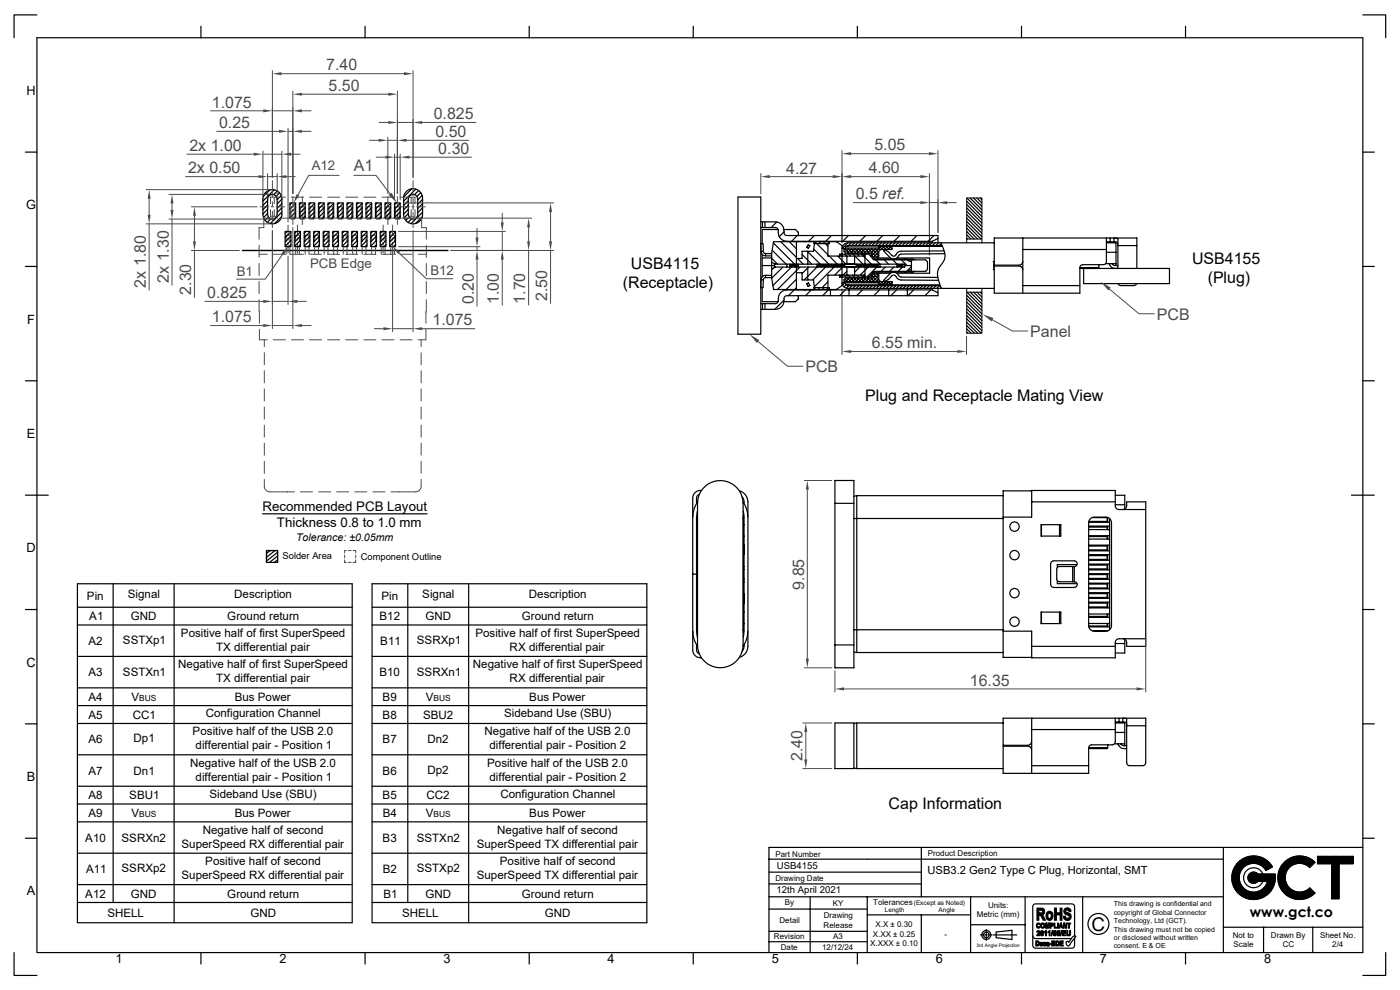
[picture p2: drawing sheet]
<svg xmlns="http://www.w3.org/2000/svg" width="297mm" height="210mm" viewBox="0 0 297 210" stroke-linecap="round" stroke-linejoin="round" font-family="sans-serif">
<defs><g id="words">
<text font-size="4" x="231.6" y="197.4">C</text>
<g font-size="3.4" fill="#4b4b4b">
<text x="69.2" y="14.9">7.40</text>
<text x="44.9" y="22.8">1.075</text>
<text x="69.7" y="19.3">5.50</text>
<text x="46.5" y="27.2">0.25</text>
<text x="92" y="25.3">0.825</text>
<text x="92.4" y="29.1">0.50</text>
<text x="40.2" y="32">2x 1.00</text>
<text x="93" y="32.6">0.30</text>
<text x="185.5" y="31.9">5.05</text>
<text x="39.9" y="36.8">2x 0.50</text>
<text x="75.1" y="36.4">A1</text>
<text x="166.8" y="36.8">4.27</text>
<text x="184.3" y="36.8">4.60</text>
<text x="181.5" y="42.3">0.5 ref.</text>
<text x="35.8" y="60" transform="rotate(-90 35.8 60)">2x 1.30</text>
<text x="30.9" y="61" transform="rotate(-90 30.9 61)">2x 1.80</text>
<text x="40.6" y="62.5" transform="rotate(-90 40.6 62.5)">2.30</text>
<text x="44" y="63.3">0.825</text>
<text x="100.5" y="64.5" transform="rotate(-90 100.5 64.5)">0.20</text>
<text x="105.9" y="64.5" transform="rotate(-90 105.9 64.5)">1.00</text>
<text x="111.4" y="64.4" transform="rotate(-90 111.4 64.4)">1.70</text>
<text x="116.1" y="63.8" transform="rotate(-90 116.1 63.8)">2.50</text>
<text x="44.9" y="68.4">1.075</text>
<text x="91.8" y="69">1.075</text>
<text x="218.6" y="71.4">Panel</text>
<text x="245.4" y="67.8">PCB</text>
<text x="185" y="73.9">6.55 min.</text>
<text x="170.9" y="78.9">PCB</text>
<text x="170.6" y="125.1" transform="rotate(-90 170.6 125.1)">9.85</text>
<text x="205.7" y="145.4">16.35</text>
<text x="170.3" y="161.4" transform="rotate(-90 170.3 161.4)">2.40</text>
</g>
<g font-size="3.4">
<text x="133.9" y="57">USB4115</text>
<text x="252.9" y="56">USB4155</text>
<text x="132.1" y="61.1">(Receptacle)</text>
<text x="256.2" y="60.1">(Plug)</text>
<text x="183.5" y="85.1">Plug and Receptacle Mating View</text>
<text x="188.5" y="171.6">Cap Information</text>
</g>
<text font-size="3" x="265.1" y="194.4">www.gct.co</text>
<g font-size="2.8" fill="#4b4b4b">
<text x="66.1" y="36.1">A12</text>
<text x="50.2" y="58.5">B1</text>
<text x="65.8" y="56.8">PCB Edge</text>
<text x="91.3" y="58.3">B12</text>
</g>
<g font-size="2.8">
<text x="55.7" y="108.4">Recommended PCB Layout</text>
<text x="58.8" y="111.8">Thickness 0.8 to 1.0 mm</text>
</g>
<g font-size="2.7">
<text x="5.6" y="20.1">H</text>
<text x="5.6" y="44.4">G</text>
<text x="5.8" y="68.6">F</text>
<text x="5.7" y="92.9">E</text>
<text x="5.6" y="117.2">D</text>
<text x="5.6" y="141.4">C</text>
<text x="5.7" y="165.7">B</text>
<text x="5.7" y="189.9">A</text>
<text x="24.5" y="204.3">1</text>
<text x="59.3" y="204.3">2</text>
<text x="94.1" y="204.2">3</text>
<text x="128.9" y="204.2">4</text>
<text x="163.7" y="204.2">5</text>
<text x="198.5" y="204.2">6</text>
<text x="233.3" y="204.2">7</text>
<text x="268.2" y="204.2">8</text>
</g>
<g font-size="2.5">
<text x="18.4" y="127.2">Pin</text>
<text x="18.9" y="131.6">A1</text>
<text x="27.1" y="126.9">Signal</text>
<text x="27.8" y="131.6">GND</text>
<text x="48.2" y="131.6">Ground return</text>
<text x="49.7" y="126.9">Description</text>
<text x="80.5" y="131.6">B12</text>
<text x="80.9" y="127.2">Pin</text>
<text x="89.6" y="126.9">Signal</text>
<text x="90.2" y="131.6">GND</text>
<text x="110.7" y="131.6">Ground return</text>
<text x="112.2" y="126.9">Description</text>
<text x="18.8" y="136.8">A2</text>
<text x="26.1" y="136.6">SSTXp1</text>
<text x="38.4" y="135.1">Positive half of first SuperSpeed</text>
<text x="80.7" y="136.8">B11</text>
<text x="88.4" y="136.6">SSRXp1</text>
<text x="100.9" y="135.1">Positive half of first SuperSpeed</text>
<text x="18.8" y="143.4">A3</text>
<text x="26.1" y="143.5">SSTXn1</text>
<text x="37.8" y="141.7">Negative half of first SuperSpeed</text>
<text x="45.8" y="138">TX differential pair</text>
<text x="80.5" y="143.4">B10</text>
<text x="88.4" y="143.5">SSRXn1</text>
<text x="100.3" y="141.7">Negative half of first SuperSpeed</text>
<text x="108.1" y="138">RX differential pair</text>
<text x="18.8" y="148.7">A4</text>
<text x="27.9" y="148.7">V</text>
<text x="45.8" y="144.7">TX differential pair</text>
<text x="49.8" y="148.7">Bus Power</text>
<text x="81.2" y="148.7">B9</text>
<text x="90.4" y="148.7">V</text>
<text x="108.1" y="144.7">RX differential pair</text>
<text x="112.3" y="148.7">Bus Power</text>
<text x="18.8" y="152.4">A5</text>
<text x="28.2" y="152.4">CC1</text>
<text x="40.9" y="156">Positive half of the USB 2.0</text>
<text x="43.6" y="152.2">Configuration Channel</text>
<text x="81.2" y="152.4">B8</text>
<text x="89.8" y="152.4">SBU2</text>
<text x="102.8" y="156">Negative half of the USB 2.0</text>
<text x="106.9" y="152.2">Sideband Use (SBU)</text>
<text x="18.8" y="157.7">A6</text>
<text x="28.3" y="157.4">Dp1</text>
<text x="41.5" y="158.9">differential pair - Position 1</text>
<text x="81.2" y="157.7">B7</text>
<text x="90.7" y="157.7">Dn2</text>
<text x="103.8" y="158.9">differential pair - Position 2</text>
<text x="18.8" y="164.3">A7</text>
<text x="28.3" y="164.3">Dn1</text>
<text x="40.3" y="162.6">Negative half of the USB 2.0</text>
<text x="41.5" y="165.6">differential pair - Position 1</text>
<text x="81.2" y="164.3">B6</text>
<text x="90.7" y="164.1">Dp2</text>
<text x="103.4" y="162.6">Positive half of the USB 2.0</text>
<text x="103.8" y="165.6">differential pair - Position 2</text>
<text x="18.8" y="169.5">A8</text>
<text x="18.8" y="173.3">A9</text>
<text x="27.4" y="169.6">SBU1</text>
<text x="27.9" y="173.3">V</text>
<text x="44.4" y="169.3">Sideband Use (SBU)</text>
<text x="49.8" y="173.3">Bus Power</text>
<text x="81.2" y="169.5">B5</text>
<text x="81.2" y="173.3">B4</text>
<text x="90.4" y="173.3">V</text>
<text x="90.5" y="169.6">CC2</text>
<text x="106.2" y="169.3">Configuration Channel</text>
<text x="112.3" y="173.3">Bus Power</text>
<text x="18.1" y="178.5">A10</text>
<text x="25.8" y="178.5">SSRXn2</text>
<text x="38.5" y="179.8">SuperSpeed RX differential pair</text>
<text x="43" y="176.8">Negative half of second</text>
<text x="81.2" y="178.5">B3</text>
<text x="88.4" y="178.5">SSTXn2</text>
<text x="101.1" y="179.8">SuperSpeed TX differential pair</text>
<text x="105.5" y="176.8">Negative half of second</text>
<text x="18.3" y="185.2">A11</text>
<text x="25.8" y="185">SSRXp2</text>
<text x="43.5" y="183.5">Positive half of second</text>
<text x="81.2" y="185.2">B2</text>
<text x="88.4" y="185">SSTXp2</text>
<text x="106" y="183.5">Positive half of second</text>
<text x="18.1" y="190.4">A12</text>
<text x="27.8" y="190.4">GND</text>
<text x="38.5" y="186.4">SuperSpeed RX differential pair</text>
<text x="48.2" y="190.4">Ground return</text>
<text x="81.3" y="190.4">B1</text>
<text x="90.2" y="190.4">GND</text>
<text x="101.1" y="186.4">SuperSpeed TX differential pair</text>
<text x="110.7" y="190.4">Ground return</text>
<text x="22.8" y="194.5">SHELL</text>
<text x="53.1" y="194.5">GND</text>
<text x="85.3" y="194.5">SHELL</text>
<text x="115.6" y="194.5">GND</text>
</g>
<text font-size="2.4" x="196.8" y="185.3">USB3.2 Gen2 Type C Plug, Horizontal, SMT</text>
<text font-size="2.2" x="62.8" y="114.7">Tolerance: ±0.05mm</text>
<g font-size="2">
<text x="59.9" y="118.7">Solder Area</text>
<text x="76.5" y="118.8">Component Outline</text>
<text x="164.8" y="184.4">USB4155</text>
<text x="164.7" y="189.4">12th April 2021</text>
</g>
<g font-size="1.8">
<text x="29.5" y="148.7">BUS</text>
<text x="92" y="148.7">BUS</text>
<text x="29.5" y="173.3">BUS</text>
<text x="92" y="173.3">BUS</text>
</g>
<g font-size="1.7">
<text x="164.5" y="181.7">Part Number</text>
<text x="196.8" y="181.6">Product Description</text>
<text x="164.5" y="186.8">Drawing Date</text>
<text x="166.5" y="192">By</text>
<text x="185.2" y="191.9">Tolerances</text>
<text x="165.4" y="195.8">Detail</text>
<text x="174.7" y="196.8">Release</text>
<text x="174.8" y="194.8">Drawing</text>
<text x="176.7" y="192.2">KY</text>
<text x="185.7" y="196.6">X.X ± 0.30</text>
<text x="207.2" y="194.5">Metric (mm)</text>
<text x="209.6" y="192.6">Units:</text>
<text x="164.2" y="199.2">Revision</text>
<text x="165.6" y="201.4">Date</text>
<text x="174.4" y="201.4">12/12/24</text>
<text x="176.8" y="199.2">A3</text>
<text x="184.6" y="200.7">X.XXX ± 0.10</text>
<text x="185.1" y="198.7">X.XX ± 0.25</text>
<text x="200.4" y="198.7">-</text>
<text x="261.5" y="199">Not to</text>
<text x="261.7" y="200.9">Scale</text>
<text x="269.6" y="199">Drawn By</text>
<text x="272.1" y="200.9">CC</text>
<text x="280" y="199">Sheet No.</text>
<text x="282.6" y="200.9">2/4</text>
</g>
<g font-size="1.5">
<text x="236.3" y="194">copyright of Global Connector</text>
<text x="236.3" y="192.2">This drawing is confidential and</text>
<text x="236.3" y="195.8">Technology, Ltd (GCT).</text>
<text x="236.3" y="197.6">This drawing must not be copied</text>
<text x="236.3" y="201.2">consent. E &amp; OE</text>
<text x="236.3" y="199.4">or disclosed without written</text>
</g>
<g font-size="1.4">
<text x="193.9" y="191.9">(Except as Noted)</text>
<text x="187.7" y="193.6">Length</text>
<text x="199.1" y="193.6">Angle</text>
</g>
<text font-size="1" x="207.2" y="200.9">3rd Angle Projection</text>
</g></defs>
<path d="M51.4 53.1h43.6" fill="none" stroke="#000" stroke-width=".3"/>
<g fill="none" stroke="#000" stroke-width=".25">
<path d="M56.4 40.8a2.01 2.01 0 0 1 2.2-.4 2.01 2.01 0 0 1 1.2 1.8v3.3a2.01 2.01 0 0 1-2 2 2.01 2.01 0 0 1-2-2v-3.6zM56.8 42.6l-1 1M56.8 43.5l-1 1M56.8 44.4l-1 1M56.8 45.3l-.9 .9M56.8 42.2v3.3M56.8 45.5a.99 .99 0 0 0 1 1 .99 .99 0 0 0 1-1M56.8 42.2a.99 .99 0 0 1 1-1 .99 .99 0 0 1 1 1M56.9 46l-.7 .7M57.2 40.3l-1.4 1.4M57.4 46.4l-.7 .8M58.2 40.3l-2.4 2.4"/>
<path d="M58.8 42.2v3.3M58.8 40.5l-.7 .8M59.3 40.9l-.7 .7M59.6 41.5l-.8 .9M59.8 45.9l-1.5 1.5M59.8 43.2l-1 1M59.8 45l-2.5 2.4M59.8 42.3l-1 1M59.8 44.1l-1 1M61.5 43h1.2v3.3h-1.2zM61.9 43l-.4 .4M62.7 43.1l-1.2 1.2"/>
<path d="M62.7 44l-1.2 1.3M62.7 44.9l-1.2 1.2M62.7 45.9l-.4 .4M63.5 43h1.2v3.3h-1.2zM65.6 43h1.2v3.3h-1.2zM67.6 43h1.2v3.3h-1.2zM69.6 43h1.2v3.3h-1.2zM71.6 43h1.2v3.3h-1.2zM73.6 43h1.2v3.3h-1.2zM75.6 43h1.2v3.3h-1.2zM77.6 43h1.2v3.3h-1.2zM79.7 43h1.2v3.3h-1.2z"/>
<path d="M81.7 43h1.2v3.3h-1.2zM82.7 49.1h1.2v3.2h-1.2zM83.7 43h1.2v3.3h-1.2zM85.6 41.8v3.7M85.6 41.8a2.01 2.01 0 0 1 2.2-1.8 2.01 2.01 0 0 1 1.8 2.2v3.3a2.01 2.01 0 0 1-2 2 2.01 2.01 0 0 1-2-2M86.6 42.6l-1 1M86.6 43.5l-1 1M86.6 44.4l-1 1M86.6 45.3l-.9 .9M86.6 42.2v3.3M86.6 42.2a.99 .99 0 0 1 1-1 .99 .99 0 0 1 1 1v3.3a.99 .99 0 0 1-1 1 .99 .99 0 0 1-1-1M86.8 46l-.7 .8"/>
<path d="M87.3 46.4l-.7 .8M87.4 40l-1.8 1.8M88.2 40.1l-2.6 2.6M88.8 40.4l-.9 .9M89.3 40.9l-.8 .8M89.6 41.5l-1 .9M89.6 46l-1.5 1.4M89.6 43.2l-1 1M89.6 45l-2.4 2.4M89.6 42.3l-1 1M89.6 44.1l-1 1"/>
</g>
<path d="M57.8 15v22.7M59.7 15.6h26M87.6 15v22.7M57.8 38.3v3.5M87.6 38.3v2.2M57.8 42.8v1M57.8 44.8v3.5M87.6 41v.5M87.6 42v2.6M87.6 45.1v.5M87.6 46.1v2.2" fill="none" stroke="#4b4b4b" stroke-width=".21"/>
<g fill="#4b4b4b">
<path d="M57.8 15.6l1.9-.3v.7z"/>
<path d="M85.7 15.3l1.9 .3-1.9 .4z"/>
</g>
<path d="M62.1 19.4v21.6M64.1 20h18.3M84.3 19.4v21.6" fill="none" stroke="#4b4b4b" stroke-width=".21"/>
<g fill="#4b4b4b">
<path d="M62.1 20l2-.3v.6z"/>
<path d="M82.4 19.7l1.9 .3-1.9 .3z"/>
</g>
<path d="M78.4 29.8h1.9M82.3 29.1v11.9M82.3 29.8h2M84.3 29.1v11.9M86.2 29.8h13.2" fill="none" stroke="#4b4b4b" stroke-width=".21"/>
<g fill="#4b4b4b">
<path d="M80.3 29.4l2 .4-2 .3z"/>
<path d="M84.3 29.8l1.9-.4v.7z"/>
</g>
<path d="M35.9 41.2h21.2M35.9 46.5h21.2M36.5 43.2v1.3M36.5 46.5v14" fill="none" stroke="#4b4b4b" stroke-width=".21"/>
<g fill="#4b4b4b">
<path d="M36.5 41.2l.3 2h-.6z"/>
<path d="M36.2 44.5h.6l-.3 2z"/>
</g>
<path d="M39.4 37.5h15.4M56.8 36.8v4.8M56.8 37.5h2M58.8 36.8v4.8M60.7 37.5h2" fill="none" stroke="#4b4b4b" stroke-width=".21"/>
<g fill="#4b4b4b">
<path d="M58.8 37.5l1.9-.3v.6z"/>
<path d="M54.8 37.2l2 .3-2 .3z"/>
</g>
<path d="M46 27.9h13.2M61.1 27.2v19.9M61.1 27.9h1M62.1 27.2v13.8M64.1 27.9h1.9" fill="none" stroke="#4b4b4b" stroke-width=".21"/>
<g fill="#4b4b4b">
<path d="M62.1 27.9l2-.4v.7z"/>
<path d="M59.2 27.5l1.9 .4-1.9 .3z"/>
</g>
<path d="M84.5 52.3h17.3M95.7 53.1h6.1M101.2 48.5v1.9M101.2 52.3v.8M101.2 55.1v9.9" fill="none" stroke="#4b4b4b" stroke-width=".21"/>
<g fill="#4b4b4b">
<path d="M100.9 50.4h.6l-.3 1.9z"/>
<path d="M101.2 53.1l.3 2h-.6z"/>
</g>
<path d="M84.5 49.1h22.7M95.7 53.1h11.5M106.6 45.2v2M106.6 49.1v4M106.6 55.1v9.6" fill="none" stroke="#4b4b4b" stroke-width=".21"/>
<g fill="#4b4b4b">
<path d="M106.2 47.2h.7l-.3 1.9z"/>
<path d="M106.6 53.1l.3 2h-.7z"/>
</g>
<path d="M85.6 46.3h27.2M95.7 53.1h17.1M112.1 48.2v3M112.1 53.1v11.6" fill="none" stroke="#4b4b4b" stroke-width=".21"/>
<g fill="#4b4b4b">
<path d="M112.1 46.3l.4 1.9h-.7z"/>
<path d="M111.8 51.2h.7l-.4 1.9z"/>
</g>
<path d="M85.6 43h31.8M95.7 53.1h21.7M116.8 45v6.2M116.8 53.1v11.3" fill="none" stroke="#4b4b4b" stroke-width=".21"/>
<g fill="#4b4b4b">
<path d="M116.8 43l.3 2h-.6z"/>
<path d="M116.5 51.2h.6l-.3 1.9z"/>
</g>
<path d="M40.6 43.9h13.9M40.6 53.1h10.2M41.3 45.8v5.4M41.3 53.1v10" fill="none" stroke="#4b4b4b" stroke-width=".21"/>
<g fill="#4b4b4b">
<path d="M41.3 43.9l.3 1.9h-.7z"/>
<path d="M40.9 51.2h.7l-.3 1.9z"/>
</g>
<path d="M85 43.9h1.9M87.4 43.9h.5M88.4 43.9h1.8" fill="none" stroke="#4b4b4b" stroke-width=".21"/>
<path d="M83.3 52.3l1.6 1.1-.4 .5z" fill="#4b4b4b"/>
<path d="M84.7 53.7l5.7 5.4h5.6" fill="none" stroke="#4b4b4b" stroke-width=".21"/>
<path d="M61.1 52.3l-.9 1.8-.5-.4z" fill="#4b4b4b"/>
<path d="M79.8 33.3h2M83.7 32.7v9.7M83.7 33.3h1.2M84.9 32.7v9.7M86.8 33.3h13.2M60 53.9l-3.7 5.3h-6.1" fill="none" stroke="#4b4b4b" stroke-width=".21"/>
<g fill="#4b4b4b">
<path d="M81.8 33l1.9 .3-1.9 .4z"/>
<path d="M84.9 33.3l1.9-.3v.7z"/>
</g>
<g fill="none" stroke="#4b4b4b" stroke-width=".21">
<path d="M55.2 43.9h1.8M57.5 43.9h.5M58.5 43.9h1.9M61.1 47.8v2.2M61.1 50.5v.5M61.1 51.5v2.2M62.1 41.7v2.2M62.1 44.4v.5M62.1 45.4v2.2M63.1 47.8v2.2M63.1 50.5v.5M63.1 51.5v2.2"/>
<path d="M64.1 41.7v2.2M64.1 44.4v.5M64.1 45.4v2.2M81.3 47.8v2.2M81.3 50.5v.5M81.3 51.5v2.2M82.3 41.7v2.2M82.3 44.4v.5M82.3 45.4v2.2M83.3 47.8v2.2M83.3 50.5v.5M83.3 51.5v2.2"/>
<path d="M84.3 41.7v2.2M84.3 44.4v.5M84.3 45.4v2.2"/>
</g>
<path d="M62.9 41.2l.6 .3-1.2 1.5z" fill="#4b4b4b"/>
<path d="M44.7 23.5h11.1M57.8 22.9v14.8M57.8 23.5h4.3M62.1 22.9v18.1M64.1 23.5h1.9M71.9 37.2h-6.4l-2.3 4.1" fill="none" stroke="#4b4b4b" stroke-width=".21"/>
<g fill="#4b4b4b">
<path d="M62.1 23.5l2-.3v.6z"/>
<path d="M55.8 23.2l2 .3-2 .3z"/>
</g>
<g fill="none" stroke="#4b4b4b" stroke-width=".21">
<path d="M80.4 26h2M84.3 25.3v15.7M84.3 26h3.3M87.6 25.3v12.4M89.6 26h11.4M55 53.9h1.7M55 52v2.6M55 55.9v2.5M55 59.7v2.6M57.4 44.5v1.4h.8M58 53.9h2.5M58.2 45.9l.4 .1 .3 .3"/>
<path d="M58.2 41.8v1.4M58.2 44.5v1.4M58.2 46.3h-2.2v2h-1v2.5M59.5 46.3h2.2M60.5 41.8h-3.1v1.4M60.7 51.3v-1.4h.8v1.4M60.7 52.6v1.3M61.5 52.6v1.3M61.5 53.9h.2M61.7 43.9h.8v2.6h-.8zM61.8 41.8h2.6M61.8 53.9h2.6"/>
<path d="M62.5 46.3h1.2M62.7 51.3v-1.4h.8v1.4M62.7 52.6v1.3M63.5 52.6v1.3M63.7 43.9h.8v2.6h-.8zM64.5 46.3h1.2M64.7 51.3v-1.4h.9v1.4M64.7 52.6v1.3M65.6 52.6v1.3M65.7 41.8h2.5M65.7 53.9h2.5M65.7 43.9h.8v2.6h-.8z"/>
<path d="M66.5 46.3h1.3M66.8 51.3v-1.4h.8v1.4M66.8 52.6v1.3M67.6 52.6v1.3M67.8 43.9h.8v2.6h-.8zM68.6 46.3h1.2M68.8 51.3v-1.4h.8v1.4M68.8 52.6v1.3M69.5 41.8h2.6M69.5 53.9h2.6M69.6 52.6v1.3M69.8 43.9h.8v2.6h-.8z"/>
<path d="M70.6 46.3h1.2M70.8 51.3v-1.4h.8v1.4M70.8 52.6v1.3M71.6 52.6v1.3M71.8 43.9h.8v2.6h-.8zM72.6 46.3h1.2M72.8 51.3v-1.4h.8v1.4M72.8 52.6v1.3M73.3 41.8h2.6M73.3 53.9h2.6M73.6 52.6v1.3M73.8 43.9h.8v2.6h-.8z"/>
<path d="M74.6 46.3h1.2M74.8 51.3v-1.4h.8v1.4M74.8 52.6v1.3M75.6 52.6v1.3M75.8 43.9h.8v2.6h-.8zM76.6 46.3h1.3M76.8 51.3v-1.4h.8v1.4M76.8 52.6v1.3M77.2 41.8h2.6M77.2 53.9h2.6M77.6 52.6v1.3M77.9 43.9h.8v2.6h-.8z"/>
<path d="M78.7 46.3h1.2M78.8 51.3v-1.4h.9v1.4M78.8 52.6v1.3M79.7 52.6v1.3M79.9 43.9h.8v2.6h-.8zM80.7 46.3h1.2M80.9 51.3v-1.4h.8v1.4M80.9 52.6v1.3M81 41.8h2.6M81 53.9h2.6M81.7 52.6v1.3M81.9 43.9h.8v2.6h-.8z"/>
<path d="M82.7 46.3h1.2M82.9 51.3v-1.4h.8v1.4M82.9 52.6v1.3M83.7 52.6v1.3h.2M83.9 43.9h.8v2.6h-.8zM84.7 46.3h1.7M84.9 41.8h3.1v1.4M84.9 53.9h2.5M87.2 45.9l-.4 .1-.3 .3M87.2 41.8v1.4M87.2 44.5v1.4M87.7 46.3h1.8v2h.9v2.5"/>
<path d="M88 44.5v1.4h-.8M88.7 53.9h1.7M90.4 52v2.6M90.4 55.9v2.5M90.4 59.7v2.6M55 63.6v2.4M55 69.9v2.2h1.7M55.1 66l-.1 2.6M56.1 72.1v1.4M56.1 74.8v2.6M56.1 78.6v2.6M58 72.1h2.5"/>
<path d="M61.8 72.1h2.6M65.7 72.1h2.5M69.5 72.1h2.6M73.3 72.1h2.6M77.2 72.1h2.6M81 72.1h2.6M84.9 72.1h2.5M89.3 72.1v1.4M89.3 74.8v2.6M89.3 78.6v2.6M90.3 66l.1 2.6M90.4 69.9v2.2h-1.7"/>
<path d="M90.4 63.6v2.4M56.1 82.5v2.6M56.1 86.3v2.6M56.1 90.2v2.5M56.1 94v2.6M56.1 97.9v2.5M89.3 82.5v2.6M89.3 86.3v2.6M89.3 90.2v2.5M89.3 94v2.6M89.3 97.9v2.5M56.1 101.7v1.4a1.19 1.19 0 0 0 1.1 1.2h5.3"/>
<path d="M63.7 104.3h2.6M67.6 104.3h2.5M71.4 104.3h2.6M75.3 104.3h2.5M79.1 104.3h2.6M89.3 101.7v1.4a1.19 1.19 0 0 1-1.1 1.2h-5.2"/>
</g>
<g fill="none" stroke="#000" stroke-width=".25">
<path d="M60.5 49.1h1.2v3.2h-1.2zM60.9 49.1l-.4 .4M61.7 49.2l-1.2 1.2M61.7 50.1l-1.2 1.2M61.7 51l-1.2 1.2M61.7 51.9l-.4 .4M62.5 49.1h1.2v3.2h-1.2zM62.9 49.1l-.4 .4M63.7 49.2l-1.2 1.2M63.7 50.1l-1.2 1.2M63.7 51l-1.2 1.2M63.7 51.9l-.4 .4"/>
<path d="M63.9 43l-.4 .4M64.5 49.1h1.2v3.2h-1.2zM64.7 43.1l-1.2 1.2M64.7 44l-1.2 1.3M64.7 44.9l-1.2 1.2M64.7 45.9l-.4 .4M64.9 49.1l-.4 .4M65.7 49.2l-1.2 1.2M65.7 50.1l-1.2 1.2M65.7 51l-1.2 1.2M65.7 51.9l-.4 .4M65.9 43l-.3 .4"/>
<path d="M66.5 49.1h1.3v3.2h-1.3zM66.8 43.1l-1.2 1.2M66.8 44l-1.2 1.3M66.8 44.9l-1.2 1.2M66.8 45.9l-.5 .4M67 49.1l-.5 .4M67.8 49.2l-1.3 1.2M67.8 50.1l-1.3 1.2M67.8 51l-1.3 1.2M67.8 51.9l-.4 .4M67.9 43l-.3 .4M68.6 49.1h1.2v3.2h-1.2z"/>
<path d="M68.8 43.1l-1.2 1.2M68.8 44l-1.2 1.3M68.8 44.9l-1.2 1.2M68.8 45.9l-.5 .4M69 49.1l-.4 .4M69.8 49.2l-1.2 1.2M69.8 50.1l-1.2 1.2M69.8 51l-1.2 1.2M69.8 51.9l-.4 .4M70 43l-.4 .4M70.6 49.1h1.2v3.2h-1.2zM70.8 43.1l-1.2 1.2"/>
<path d="M70.8 44l-1.2 1.3M70.8 44.9l-1.2 1.2M70.8 45.9l-.4 .4M71 49.1l-.4 .4M71.8 49.2l-1.2 1.2M71.8 50.1l-1.2 1.2M71.8 51l-1.2 1.2M71.8 51.9l-.4 .4M72 43l-.4 .4M72.6 49.1h1.2v3.2h-1.2zM72.8 43.1l-1.2 1.2M72.8 44l-1.2 1.3"/>
<path d="M72.8 44.9l-1.2 1.2M72.8 45.9l-.4 .4M73 49.1l-.4 .4M73.8 49.2l-1.2 1.2M73.8 50.1l-1.2 1.2M73.8 51l-1.2 1.2M73.8 51.9l-.4 .4M74 43l-.4 .4M74.6 49.1h1.2v3.2h-1.2zM74.8 43.1l-1.2 1.2M74.8 44l-1.2 1.3M74.8 44.9l-1.2 1.2"/>
<path d="M74.8 45.9l-.4 .4M75 49.1l-.4 .4M75.8 49.2l-1.2 1.2M75.8 50.1l-1.2 1.2M75.8 51l-1.2 1.2M75.8 51.9l-.4 .4M76 43l-.4 .4M76.6 49.1h1.3v3.2h-1.3zM76.8 43.1l-1.2 1.2M76.8 44l-1.2 1.3M76.8 44.9l-1.2 1.2M76.8 45.9l-.4 .4"/>
<path d="M77 49.1l-.4 .4M77.9 49.2l-1.3 1.2M77.9 50.1l-1.3 1.2M77.9 51l-1.3 1.2M77.9 51.9l-.5 .4M78 43l-.4 .4M78.7 49.1h1.2v3.2h-1.2zM78.8 43.1l-1.2 1.2M78.8 44l-1.2 1.3M78.8 44.9l-1.2 1.2M78.8 45.9l-.4 .4M79 49.1l-.3 .4"/>
<path d="M79.9 49.2l-1.2 1.2M79.9 50.1l-1.2 1.2M79.9 51l-1.2 1.2M79.9 51.9l-.5 .4M80.1 43l-.4 .4M80.7 49.1h1.2v3.2h-1.2zM80.9 43.1l-1.2 1.2M80.9 44l-1.2 1.3M80.9 44.9l-1.2 1.2M80.9 45.9l-.4 .4M81.1 49.1l-.4 .4M81.9 49.2l-1.2 1.2"/>
<path d="M81.9 50.1l-1.2 1.2M81.9 51l-1.2 1.2M81.9 51.9l-.5 .4M82.1 43l-.4 .4M82.9 43.1l-1.2 1.2M82.9 44l-1.2 1.3M82.9 44.9l-1.2 1.2M82.9 45.9l-.4 .4M83.1 49.1l-.4 .4M83.9 49.2l-1.2 1.2M83.9 50.1l-1.2 1.2M83.9 51l-1.2 1.2"/>
<path d="M83.9 51.9l-.4 .4M84.1 43l-.4 .4M84.9 43.1l-1.2 1.2M84.9 44l-1.2 1.3M84.9 44.9l-1.2 1.2M84.9 45.9l-.4 .4"/>
</g>
<g fill="#4b4b4b">
<path d="M82.4 25.7l1.9 .3-1.9 .3z"/>
<path d="M87.6 26l2-.3v.6z"/>
</g>
<path d="M57.8 48.9v20.8M62.1 48.3v21.4M44.7 69.1h11.1M57.8 69.1h4.3M64.1 69.1h1.9" fill="none" stroke="#4b4b4b" stroke-width=".21"/>
<g fill="#4b4b4b">
<path d="M62.1 69.1l2-.4v.7z"/>
<path d="M55.8 68.7l2 .4-2 .3z"/>
</g>
<path d="M57.8 48.9v15.7M61.1 54.3v10.3M43.5 63.9h12.3M57.8 63.9h3.3M63.1 63.9h1.9" fill="none" stroke="#4b4b4b" stroke-width=".21"/>
<g fill="#4b4b4b">
<path d="M61.1 63.9l2-.3v.7z"/>
<path d="M55.8 63.6l2 .3-2 .4z"/>
</g>
<path d="M39.6 32.7h14.2M55.8 32.1v9.5M55.8 32.7h4M59.8 32.1v9.5M61.7 32.7h2" fill="none" stroke="#4b4b4b" stroke-width=".21"/>
<g fill="#4b4b4b">
<path d="M59.8 32.7l1.9-.3v.6z"/>
<path d="M53.8 32.4l2 .3-2 .3z"/>
</g>
<path d="M31 47.5h26.1M31 40.2h26.1M31.6 42.2v3.4M31.6 47.5v14" fill="none" stroke="#4b4b4b" stroke-width=".21"/>
<g fill="#4b4b4b">
<path d="M31.6 40.2l.4 2h-.7z"/>
<path d="M31.3 45.6h.7l-.4 1.9z"/>
</g>
<g fill="none" stroke="#000" stroke-width=".25">
<path d="M7.8 8h281.3v194.1h-281.3zM7.8 3.2h-4.8v4.8M42.6 5.6v2.4M77.4 5.6v2.4M112.3 5.6v2.4M147.1 5.6v2.4M181.9 5.6v2.4M216.7 5.6v2.4M251.5 5.6v2.4M289.1 3.2h4.9v4.8M5.4 32.3h2.4M289.1 32.3h2.4"/>
<path d="M5.4 56.5h2.4M289.1 56.5h2.4M5.4 80.8h2.4M289.1 80.8h2.4M5.4 105h4.8M55.7 109h34.9M56.5 116.8h2.4v2.5h-2.4zM57.3 116.8l-.8 .6M58.4 116.8l-1.9 1.4M58.9 116.8v2.5M58.9 117.2l-2.4 1.8M58.9 118.8l-.7 .5"/>
<path d="M58.9 117.9l-1.7 1.4M286.7 105h4.8M5.4 129.3h2.4M289.1 129.3h2.4M5.4 153.5h2.4M289.1 153.5h2.4M5.4 177.8h2.4M195.5 179.8v10.4M259.5 179.8v22.3M289.1 177.8h2.4M289.1 179.8h-126v22.3M163.1 182.3h96.4"/>
<path d="M163.1 190.2h96.4M163.1 192.8h20.9M163.1 197.6h20.9M163.1 187.5h32.4M163.1 185h32.4M163.1 199.8h20.9M171.9 190.2v11.9M184 190.2v11.9M184 194.1h21.9M195.5 194.1v8M205.9 190.2v11.9M205.9 196.2h11.6"/>
<path d="M208 198.3h.9M209.1 198.3h.3M209.2 197.2v.8M209.2 198.2v.2M209.2 198.7v.8M209.6 198.3h.9M210.7 198.3h5M211.3 197.7l3.4-.4v2l-3.4-.4zM217.5 190.2v11.9M219.1 198.5a1.01 1.01 0 0 0 1.4 .6h6.7M226.2 199.8a.28 .28 0 0 1 .3-.1 .28 .28 0 0 1 .2 .2l.2-.3a1.57 1.57 0 0 1 1.2-1.1l.1 .2-1.2 1.5a.42 .42 0 0 1-.4 .4 .42 .42 0 0 1-.4-.4zM228 198.5v-5.6a.84 .84 0 0 0-.2-1 .84 .84 0 0 0-.9-.2h-6.9a.77 .77 0 0 0-.8 .2 .77 .77 0 0 0-.1 .9v7.8a.81 .81 0 0 0 1.1 .5h6.7a.86 .86 0 0 0 .9-.2 .86 .86 0 0 0 .2-1v-.9"/>
<path d="M229.7 190.2v11.9M259.5 196.7h29.6M262.7 182.9a4.6 4.6 0 0 1 7.2 1l-1.3 .8a3.1 3.1 0 0 0-4.8-.7 3.1 3.1 0 0 0 .6 4.8 3.1 3.1 0 0 0 4.5-1.8h-2.1a1.2 1.2 0 0 1-1.7 .1 1.2 1.2 0 0 1 0-1.8 1.2 1.2 0 0 1 1.7 .1h3.7a4.6 4.6 0 0 1-5.9 5.2 4.6 4.6 0 0 1-1.9-7.7zM262.9 186l-1.4 1.4M262.9 186.3l-1.4 1.3M262.9 186.5l-1.3 1.3M262.9 185.8l-1.5 1.4M262.9 186.7l-1.2 1.3M263 185.5l-1.6 1.6M263 186.9l-1.3 1.2M263 187.1l-1.2 1.2M263.1 185.2l-1.7 1.7"/>
<path d="M263.1 182.5l-.8 .8M263.1 187.3l-1.2 1.2M263.1 187.4l-1.1 1.2M263.2 187.6l-1.1 1.1M263.2 184.7l-1.9 2M263.3 187.7l-1.1 1.2M263.4 187.9l-1.1 1.1M263.5 188l-1.1 1.2M263.6 188.2l-1.1 1.1M263.7 188.3l-1.1 1.1M263.8 182.1l-1.9 1.9M263.8 188.4l-1.1 1.1"/>
<path d="M263.9 188.5l-1.1 1.1M264.1 188.6l-1.1 1.1M264.2 181.9l-2.6 2.6M264.2 188.7l-1.1 1.1M264.4 188.8l-1.2 1.1M264.5 188.9l-1.1 1.1M264.6 181.8l-3.1 3M264.7 189l-1.2 1.1M264.8 189l-1.1 1.2M264.9 181.7l-3.5 3.4M265 189.1l-1.2 1.2M265.2 181.6l-3.8 3.8"/>
<path d="M265.2 189.2l-1.2 1.2M265.4 189.2l-1.3 1.2M265.5 181.6l-4.2 4.1M265.5 185l-.7 .8M265.6 189.2l-1.3 1.3M265.7 181.6l-4.4 4.4M265.8 185l-1.1 1.1M265.8 189.2l-1.3 1.4M266 181.6l-4.7 4.6M266.1 185l-1.4 1.3M266.1 189.2l-1.4 1.4M266.2 181.6l-4.9 4.8"/>
<path d="M266.3 185l-1.5 1.5M266.3 189.2l-1.5 1.5M266.4 181.6l-1.9 1.9M266.4 185.1l-1.6 1.6M266.6 189.2l-1.6 1.5M266.6 185.2l-1.7 1.6M266.6 181.6l-1.7 1.7M266.7 185.3l-1.7 1.7M266.8 181.6l-1.6 1.6M266.8 185.4l-1.7 1.7M266.9 189.1l-1.7 1.7M267 181.7l-1.5 1.5"/>
<path d="M267.1 185.4l-1.8 1.8M267.2 181.7l-1.4 1.4M267.3 185.4l-1.9 1.9M267.4 188.9l-1.9 1.9M267.4 181.8l-1.4 1.3M267.5 185.4l-1.9 2M267.5 181.8l-1.2 1.4M267.7 181.9l-1.3 1.3M267.8 185.4l-2 2M267.9 182l-1.2 1.2M267.9 185.4a2.12 2.12 0 0 0-3.2-.9 2.12 2.12 0 0 0 0 3.4 2.12 2.12 0 0 0 3.2-.9M268 185.4l-2 2"/>
<path d="M268 182.1l-1.2 1.2M268.1 196.7v5.4M268.2 182.1l-1.2 1.2M268.2 185.4l-1.9 1.9M268.4 182.2l-1.2 1.2M268.5 182.3l-1.2 1.2M268.5 185.4l-1.6 1.6M268.6 182.4l-1.1 1.2M268.7 185.4l-1.6 1.6M268.8 182.5l-1.2 1.1M268.9 182.6l-1.1 1.2M268.9 185.4l-1.5 1.6"/>
<path d="M269 182.7l-1.1 1.2M269.1 182.8l-1.1 1.2M269.2 185.4l-1.6 1.6M269.3 183l-1.2 1.1M269.4 183.1l-1.1 1.1M269.4 185.4l-1.6 1.6M269.5 183.2l-1.1 1.1M269.6 183.4l-1.1 1.1M269.6 189l-.9 .9M269.7 185.4l-1.6 1.6M269.7 183.5l-1.1 1.1M269.8 183.6l-.8 .9"/>
<path d="M269.9 183.8l-.4 .3M269.9 185.4l-1.6 1.6M270 188.3l-1.9 2M270.1 185.4l-1.5 1.6M270.2 187.9l-2.6 2.6M270.4 185.4l-1.6 1.6M270.4 187.5l-3.1 3.1M270.4 187.2l-3.4 3.5M270.5 186.9l-3.8 3.9M270.5 185.5l-1.7 1.7M270.5 185.7l-1.9 1.9M270.5 186.6l-4.1 4.2"/>
<path d="M270.6 185.9l-4.9 4.9M270.6 186.1l-4.7 4.7M270.6 186.4l-4.5 4.4M272.5 182.8a4.6 4.6 0 0 1 6.5 .1l-1.1 1.1a3.1 3.1 0 0 0-4.4 0 3.1 3.1 0 0 0 0 4.3 3.1 3.1 0 0 0 4.4 0l1.1 1.1a4.6 4.6 0 0 1-6.6 0 4.6 4.6 0 0 1 .1-6.6zM272.6 186.2l-1.3 1.3M272.7 185.9l-1.5 1.5M272.7 186.4l-1.3 1.3M272.7 185.7l-1.5 1.5M272.7 186.6l-1.3 1.3M272.7 186.8l-1.2 1.3M272.8 185.4l-1.7 1.6M272.8 187l-1.2 1.2"/>
<path d="M272.8 187.2l-1.2 1.2M272.9 185l-1.8 1.8M272.9 187.4l-1.2 1.1M273 187.5l-1.2 1.2M273 187.7l-1.1 1.1M273.1 187.8l-1.1 1.1M273.2 184.5l-2.1 2M273.2 188l-1.1 1.1M273.3 182.3l-1.5 1.5M273.3 188.1l-1.1 1.1M273.4 188.2l-1.1 1.1M273.6 188.3l-1.1 1.1"/>
<path d="M273.7 188.5l-1.1 1.1M273.8 182l-2.3 2.3M273.8 188.6l-1.1 1.1M273.9 188.7l-1.1 1.1M274.1 188.8l-1.2 1.1M274.2 181.8l-2.9 2.9M274.2 188.9l-1.1 1.1M274.4 188.9l-1.2 1.2M274.5 181.7l-3.3 3.3M274.6 189l-1.2 1.2M274.7 189.1l-1.2 1.2M274.8 181.6l-3.6 3.7"/>
<path d="M274.9 189.1l-1.2 1.2M275.1 189.2l-1.2 1.2M275.1 181.6l-4 4M275.3 189.2l-1.3 1.3M275.4 181.6l-4.3 4.2M275.5 189.2l-1.3 1.3M275.6 181.6l-4.5 4.5M275.7 189.2l-1.3 1.4M275.8 181.6l-4.7 4.7M276 189.2l-1.4 1.5M276.1 181.6l-2.1 2M276.2 189.2l-1.5 1.5"/>
<path d="M276.3 181.6l-1.8 1.8M276.5 181.6l-1.6 1.6M276.6 189.1l-1.7 1.6M276.7 181.7l-1.5 1.5M276.9 181.7l-1.4 1.4M276.9 189l-1.8 1.8M277.1 181.8l-1.4 1.3M277.2 181.8l-1.3 1.3M277.4 181.9l-1.3 1.3M277.5 188.6l-2.1 2.2M277.6 182l-1.2 1.2M277.7 182l-1.2 1.2"/>
<path d="M277.9 182.1l-1.2 1.2M278 188.4l-2.4 2.4M278 182.2l-1.1 1.2M278.1 188.5l-2.3 2.3M278.2 188.7l-2.1 2.1M278.2 182.3l-1.1 1.1M278.3 188.8l-2 2M278.3 182.4l-1.1 1.1M278.4 188.9l-1.8 1.8M278.5 182.5l-1.2 1.1M278.5 196.7v5.4M278.5 189l-1.6 1.6"/>
<path d="M278.6 182.6l-1.1 1.1M278.7 189.1l-1.4 1.4M278.7 182.7l-1.1 1.1M278.8 189.3l-1.1 1.1M278.8 182.8l-1.1 1.1M278.9 189.4l-.7 .7M279.5 181.7h7.6v1.5h-3v7.5h-1.6v-7.5h-3zM279.5 181.7h.1M279.8 181.7l-.3 .2M280 181.7l-.5 .5M280.2 181.7l-.7 .7M280.5 181.7l-1 .9"/>
<path d="M280.7 181.7l-1.2 1.2M280.9 181.7l-1.4 1.4M281.2 181.7l-1.6 1.5M281.4 181.7l-1.6 1.5M281.7 181.7l-1.6 1.5M281.9 181.7l-1.6 1.5M282.1 181.7l-1.5 1.5M282.4 181.7l-1.6 1.5M282.6 181.7l-1.6 1.5M282.9 181.7l-1.6 1.5M283.1 181.7l-1.6 1.5M283.3 181.7l-1.6 1.5"/>
<path d="M283.5 181.7l-1.5 1.5M283.8 181.7l-1.6 1.5M284 181.7l-1.6 1.5M284.1 183.5l-1.6 1.5M284.1 183.7l-1.6 1.6M284.1 183.9l-1.6 1.6M284.1 184.2l-1.6 1.6M284.1 184.4l-1.6 1.6M284.1 184.7l-1.6 1.5M284.1 184.9l-1.6 1.6M284.1 185.1l-1.6 1.6M284.1 185.4l-1.6 1.5"/>
<path d="M284.1 185.6l-1.6 1.6M284.1 185.8l-1.6 1.6M284.1 186.1l-1.6 1.5M284.1 186.3l-1.6 1.6M284.1 186.5l-1.6 1.6M284.1 186.8l-1.6 1.5M284.1 187l-1.6 1.6M284.1 187.2l-1.6 1.6M284.1 187.5l-1.6 1.6M284.1 187.7l-1.6 1.6M284.1 188l-1.6 1.5M284.1 188.2l-1.6 1.6"/>
<path d="M284.1 188.4l-1.6 1.6M284.1 188.7l-1.6 1.5M284.1 188.9l-1.6 1.6M284.1 189.1l-1.5 1.6M284.1 189.4l-1.3 1.3M284.1 189.6l-1.1 1.1M284.1 189.8l-.8 .9M284.1 190.1l-.6 .6M284.1 190.3l-.4 .4M284.1 190.5l-.1 .2M284.2 181.7l-1.7 1.7M284.5 181.7l-2 1.9"/>
<path d="M284.7 181.7l-2.2 2.2M285 181.7l-2.5 2.4M285.2 181.7l-2.7 2.6M285.4 181.7l-2.9 2.9M285.7 181.7l-3.2 3.1M285.9 181.7l-1.6 1.5M286.2 181.7l-1.6 1.5M286.4 181.7l-1.6 1.5M286.6 181.7l-1.5 1.5M286.9 181.7l-1.6 1.5M287.1 181.7l-1.6 1.5M287.1 181.9l-1.4 1.3"/>
<path d="M287.1 182.1l-1.1 1.1M287.1 182.4l-.9 .8M287.1 182.6l-.7 .6M287.1 182.8l-.4 .4M287.1 183.1l-.2 .1M3 202.1v4.8h4.8M42.6 202.1v2.4M77.4 202.1v2.4M112.3 202.1v2.4M147.1 202.1v2.4M181.9 202.1v2.4M216.7 202.1v2.4"/>
<path d="M251.5 202.1v2.4M294 202.1v4.8h-4.9"/>
<circle cx="209.2" cy="198.3" r=".96"/>
<circle cx="209.2" cy="198.3" r=".59"/>
<circle cx="233" cy="196" r="2.21"/>
</g>
<g fill="#000" stroke="#000" stroke-width=".21">
<path d="M220 197.6h.3l-.1 .1h-.2z" fill-rule="evenodd"/>
<path d="M219.7 199.6l.7 .1-.5 .1v.7h.5l-.1 .1-.6 .1z" fill-rule="evenodd"/>
<path d="M220 195.9l.3-.1 .3 .2h-.4l-.2 .2 .2 .5h.4l-.2 .2-.5-.2z" fill-rule="evenodd"/>
<path d="M220 197.5l.3-.1 .3 .2v.3l-.4 .4h.4v.2h-.7l.5-.7v-.2z" fill-rule="evenodd"/>
<path d="M220 199.8h.4v.7h-.5l.3-.1 .1-.2v-.3z" fill-rule="evenodd"/>
<path d="M220.5 196.5h.1v.2h-.3z" fill-rule="evenodd"/>
<path d="M220.3 196l.3 .1z" fill-rule="evenodd"/>
<path d="M220 192.6h1.2l.4 .4h-1.2v.7h1.1l-.4 .4h-.7v1.1h-.4z" fill-rule="evenodd"/>
<path d="M220.8 196h.4l-.2 .1v.5l.5 .2-.4 .1-.2-.2z" fill-rule="evenodd"/>
<path d="M220.7 199.9h.3l.2 .3h-.5l.3-.1z" fill-rule="evenodd"/>
<path d="M220.9 197.5l.2-.1 .2 .2-.4 .1 .1 .6 .3 .1-.2 .1-.3-.2z" fill-rule="evenodd"/>
<path d="M220.5 194.1h.7l.6 1.1h-.5l-.5-.9z" fill-rule="evenodd"/>
<path d="M220.9 195.9l.2-.1 .4 .1v.8h-.3l.2-.2-.1-.5z" fill-rule="evenodd"/>
<path d="M221 197.6h.3v.8l-.3-.1 .2-.1z" fill-rule="evenodd"/>
<path d="M220.7 193h.9v.4l-.1 .3h-1.1h.3a.36 .36 0 0 0 .5-.3 .36 .36 0 0 0-.5-.4z" fill-rule="evenodd"/>
<path d="M221.6 197.7h.2l-.2 .2z" fill-rule="evenodd"/>
<path d="M221.4 199.9h.3l.2 .2z" fill-rule="evenodd"/>
<path d="M221.8 197.4h.2v1.1h-.2v-.8h-.2z" fill-rule="evenodd"/>
<path d="M221.8 195.8h.2l-.1 1.1h-.1z" fill-rule="evenodd"/>
<path d="M222 195.8l.2 .7-.1 .4-.2-.9z" fill-rule="evenodd"/>
<path d="M222 199.9h.3l.2 .1-.5 .1z" fill-rule="evenodd"/>
<path d="M222.3 197.7h.3l-.3 .2z" fill-rule="evenodd"/>
<path d="M222.3 195.8h.3l-.3 1.1h-.2z" fill-rule="evenodd"/>
<path d="M222.6 195.8v1.1h-.2v-.9z" fill-rule="evenodd"/>
<path d="M222.2 193.5l.5-.2 .5 .4h-.5a.65 .65 0 0 0-.4 .6 .65 .65 0 0 0 .4 .5h-.7l-.1-.8z" fill-rule="evenodd"/>
<path d="M222.3 197.7l.5-.3v1.1h-.2v-.8z" fill-rule="evenodd"/>
<path d="M223.2 197.4h.2l-.3 1.1h-.1z" fill-rule="evenodd"/>
<path d="M222.8 195.8l.6 .1-.4 .1v.3h.4l-.4 .2v.4h-.2z" fill-rule="evenodd"/>
<path d="M222.7 193.7h.6l.1 .7-.2 .4a.67 .67 0 0 1-.6 .4 .67 .67 0 0 1-.6-.4h.7a.67 .67 0 0 0 0-1.1z" fill-rule="evenodd"/>
<path d="M223.1 196h.3v.3h-.4l.3-.1z" fill-rule="evenodd"/>
<path d="M223.1 199.6l.7 .1-.5 .1v.2h.5v.2h-.5v.3h.5l-.1 .1-.6 .1z" fill-rule="evenodd"/>
<path d="M223.6 195.8h.2v.9h.4v.2h-.6z" fill-rule="evenodd"/>
<path d="M223.6 197.9h.4z" fill-rule="evenodd"/>
<path d="M223.6 197.5l.3-.1 .1 .2-.4 .1v.2h.4l-.3 .1 .1 .3h-.3l-.1-.1z" fill-rule="evenodd"/>
<path d="M223.4 199.8h.4v.2h-.5l.3-.1v-.1z" fill-rule="evenodd"/>
<path d="M223.8 197.9l.3 .1v.3l-.3 .2-.3-.2h.4z" fill-rule="evenodd"/>
<path d="M223.8 197.6l.3 .1z" fill-rule="evenodd"/>
<path d="M223.7 192.6h.4v1l.8 .5h-.8v1.1h-.4z" fill-rule="evenodd"/>
<path d="M224 199.6h.5l.2 .2h-.5v.7h.5l-.2 .1-.5 .1z" fill-rule="evenodd"/>
<path d="M224.4 195.8h.1v1.1h-.1z" fill-rule="evenodd"/>
<path d="M224.2 198.2l.6 .2-.3 .1z" fill-rule="evenodd"/>
<path d="M224.4 197.8h.3z" fill-rule="evenodd"/>
<path d="M224.3 199.8h.4v.7h-.5h.3l.1-.2-.1-.4z" fill-rule="evenodd"/>
<path d="M224.5 197.9h.3v.5l-.3-.1 .2-.2z" fill-rule="evenodd"/>
<path d="M224.3 197.4h.5v.2h-.3l-.1 .2 .4 .1-.6 .1z" fill-rule="evenodd"/>
<path d="M225.1 197.4h.2l-.3 1.1h-.1z" fill-rule="evenodd"/>
<path d="M225 195.8h.1l-.2 .7 .3 .1h-.3l-.1 .3h-.2z" fill-rule="evenodd"/>
<path d="M225.1 195.8l.4 1.1h-.2l-.1-.3-.3-.1h.3z" fill-rule="evenodd"/>
<path d="M224.9 192.6h.4v2.6h-.4v-1.1l-.8-.5h.8z" fill-rule="evenodd"/>
<path d="M224.9 199.6h.7v.2h-.5v.2h.4v.2h-.4v.3h.5v.2h-.7z" fill-rule="evenodd"/>
<path d="M225.6 195.8h.2v1.1h-.2z" fill-rule="evenodd"/>
<path d="M225.8 195.8l.3 .7v.4l-.3-.7z" fill-rule="evenodd"/>
<path d="M225.6 194.4l.4-.1 .1 .4 .3 .1h-.7z" fill-rule="evenodd"/>
<path d="M225.4 197.4h.7v.2h-.5v.2h.5v.2h-.5v.3h.6v.2h-.8z" fill-rule="evenodd"/>
<path d="M226.1 195.8h.2v1.1h-.2z" fill-rule="evenodd"/>
<path d="M225.9 192.8l.7-.2 .5 .4h-.7a.31 .31 0 0 0-.3 .4 .31 .31 0 0 0 .4 .2l.2 .1a.82 .82 0 0 1 .4 1.3 .82 .82 0 0 1-1.4-.2h.7a.4 .4 0 0 0 .4-.5 .4 .4 0 0 0-.5-.3l-.4-.2-.2-.3z" fill-rule="evenodd"/>
<path d="M226.3 197.4h.2v.8l.2 .1h-.4z" fill-rule="evenodd"/>
<path d="M226.4 193h.7l.1 .4h-.4l-.1-.3z" fill-rule="evenodd"/>
<path d="M226.9 197.4h.2v.9l-.6 .2-.1-.2 .5-.1z" fill-rule="evenodd"/>
<path d="M226.4 195.8h.7v.2h-.2v.9h-.2v-.9h-.3z" fill-rule="evenodd"/>
<path d="M220.6 200h.3l-.2 .2h.5v.1h-.5l.1 .2h.3l-.1 .1-.4-.1z" fill-rule="evenodd"/>
<path d="M220.9 200.5h.3z" fill-rule="evenodd"/>
<path d="M221.3 200h.3l-.1 .4 .3 .1-.1 .1h-.4z" fill-rule="evenodd"/>
<path d="M221.7 200.4h.2l-.1 .1h-.2z" fill-rule="evenodd"/>
<path d="M222 200.6h.4l-.3 .1z" fill-rule="evenodd"/>
<path d="M222 200.3h.4l-.3 .2 .5 .2-.6-.1z" fill-rule="evenodd"/>
<path d="M222.3 200h.2v.5h-.3l.2-.2h-.4l.4-.1z" fill-rule="evenodd"/>
<path d="M222.7 200.2h.3v.2h-.3z" fill-rule="evenodd"/>
<path d="M223.4 200.2h.4v.3h-.5l.3-.1v-.1z" fill-rule="evenodd"/>
</g>
<path d="M178.6 31.9v19.5M180.6 32.6h16.5M199 31.9v17.4M73.1 117.7v.6M73.1 118.8v.5h.4M73.5 116.8h-.4v.5M73.9 119.3h.6M73.9 116.8h.6M74.9 116.8h.6v.5M75.5 117.7v.6M75.5 118.8v.5h-.6" fill="none" stroke="#4b4b4b" stroke-width=".21"/>
<g fill="#4b4b4b">
<path d="M178.6 32.6l2-.3v.6z"/>
<path d="M197.1 32.3l1.9 .3-1.9 .3z"/>
</g>
<path d="M178.6 36.8v14.6M180.6 37.5h14.6M197.2 36.8v17.3" fill="none" stroke="#4b4b4b" stroke-width=".21"/>
<g fill="#4b4b4b">
<path d="M195.2 37.1l2 .4-2 .3z"/>
<path d="M178.6 37.5l2-.4v.7z"/>
</g>
<path d="M181 43h14.2M197.2 42.3v11.8M197.2 43h1.8M199 42.3v7M200.9 43h2" fill="none" stroke="#4b4b4b" stroke-width=".21"/>
<g fill="#4b4b4b">
<path d="M199 43l1.9-.3v.6z"/>
<path d="M195.2 42.7l2 .3-2 .3z"/>
</g>
<path d="M161.4 36.8v4.3M163.3 37.5h13.4M178.6 36.8v14.6" fill="none" stroke="#4b4b4b" stroke-width=".21"/>
<g fill="#4b4b4b">
<path d="M176.7 37.1l1.9 .4-1.9 .3z"/>
<path d="M161.4 37.5l1.9-.4v.7z"/>
</g>
<path d="M178.6 61.2v14M180.6 74.6h22.5M205 71.3v3.9" fill="none" stroke="#4b4b4b" stroke-width=".21"/>
<g fill="#4b4b4b">
<path d="M178.6 74.6l2-.4v.7z"/>
<path d="M203.1 74.2l1.9 .4-1.9 .3z"/>
</g>
<g fill="none" stroke="#000" stroke-width=".25">
<path d="M156.5 41.8h4.9v29.1h-4.9zM161.4 48.3h3.1l.4 .2 .2 .2a1.98 1.98 0 0 0 1.8 2.5h30.9M161.4 47.1h3.1M161.5 53.4a.98 .98 0 0 0 .9 .9M161.5 59.3l.4 .1v1.5l-.1 .1-.4-.1zM161.5 51.7l.4 .1v1.5h-.4zM161.7 53.9v4.8M161.7 54.7h2M161.7 56.3h2.6M161.8 47.1v1.2M161.9 53.3l.2 .4 .3 .1M162.3 47.1v1.2"/>
<path d="M162.4 58.4a.98 .98 0 0 0-.9 .9M162.4 58.9l-.3 .1-.2 .3M162.4 53.8v.5M162.4 58.4v.5M162.4 53.8h1.3M162.4 54.3h1.3M162.4 58.4h1.3M162.4 58.9h1.3M163.7 54.8l1.3 1.2M163.7 55.6l.8 .4M163.8 53.1l3 2.9M164.1 51.5l4.5 4.5"/>
<path d="M164.1 56.9l-.4 .3M164.1 51.3h13.3l1.2 .8v8.5l-1.2 .8h-13.3l-.4-2.4v-5.3zM164.4 56h27.5v.6h-27.5l-.1-.1zM164.5 47.1a1.98 1.98 0 0 1 1.8 2.4l.2 .3 .4 .2h32.1v1.5M164.5 56.6l-.8 .4M164.8 47.1l-1.2 1.2M165.1 48.7h-3.4v3M165.6 51.3l3.4 3.3M166.1 56.6l-2.4 2.4M166.3 48.7h2.4l.7 .6v.7M166.3 49.2l-1 1M166.9 56v.6"/>
<path d="M167.4 51.3l1.6 1.5M167.5 56v.6l.6-.6M167.8 56l-.3 .3M168.5 56l-4.5 4.6M168.9 56l-.6 .6M169 59.2l-2.2 2.2M169 57.9h1.2v1.5h2.4l.2 1.6M169 51.3v10.1M169.1 50l-1.2 1.2M169.2 54.8l1.2 1.2M169.2 56l-.6 .6M169.4 56.3l-.4 .3"/>
<path d="M169.4 51.2v.1M169.4 56v.6M169.7 56.6l-4.7 4.8M170.2 54l2 2M170.6 51.2v.1M170.6 51.2l.1 .1M171 51.2l-.1 .1M171.2 52.3l.3 .3M171.3 53.3l2.7 2.7M171.4 53.3v2.7M171.4 56.6v2.8M171.4 51.9l.4 .2-.3 .6-.4-.2z"/>
<path d="M171.5 56.6l-1.3 1.4M171.7 51.2v.1M172 51.2v.1M172.6 51.2v.1M172.6 52.8l3.2 3.2M172.7 51.3v.4h3.2v-.4M172.8 50l-1.2 1.2M172.8 51.7l-.2 1.6h-2.4v1.5h-1.2M172.9 51.3l2.7 2.7M173.3 56.6l-2.7 2.8M173.4 56v.6M173.6 56l-.2 .2"/>
<path d="M173.6 51.2h1.4M173.8 51.3l.4 .4M173.9 56l-.5 .6M174.3 56l-.6 .6M174.7 56l-.6 .6M174.7 51.3l.9 .9M175 56l-.6 .6M175.4 56l-.6 .6M175.6 51.3l.3 .3M175.6 59.8l-1.2 1.2 .5 .4M175.6 51.7v2.6h7.9M175.7 56l-3.3 3.4"/>
<path d="M175.9 54.3l1.7 1.7M176.1 56l-.6 .6M176.4 50l-1.2 1.2M176.5 56l-.6 .6M176.8 56l-.6 .6M177.2 56l-.6 .6M177.6 56l-4.8 4.8M177.7 54.3l1.8 1.7M177.9 56l-.6 .6M178.1 54.3v-.4h6.2l1.1 1.2h11l.4 .4v1.7l-.4 .4h-11l-1.1 1.2h-6.2v-.4l.4 .4M178.2 53.9l.4 .4M178.3 56l-.6 .6"/>
<path d="M178.6 56l-.5 .6M178.7 52.7h.6M179 56l-.6 .6M179 58.4l.5 .4M179.1 59.7l.1 .2M179.1 53.9l.6 .5M179.2 56.2l-2.1 2.2M179.2 56.5l-.1 .1M179.2 56v.6M179.2 52.8l-.1 .1M179.2 53.5l.7-.7 1 .9M179.2 60l-.4 .5"/>
<path d="M179.3 60h-.6a1.23 1.23 0 0 0 1.2 1.2h31M179.3 60l.2 .4 .4 .2M179.3 52.7l.9 1M179.4 59.9v.4h7M179.7 57.6l-.8 .8M179.7 56h1.6M179.7 56.7h1.6M179.7 54.3v1.7M179.7 56.6v1.8M179.7 59l1 .9M179.9 51.5a1.23 1.23 0 0 0-1.2 1.2M179.9 52.1l-.4 .2-.2 .4"/>
<path d="M179.9 51.5h31M179.9 51.5l-1.2 1.2M180 58.4l.4 .4M180 50l-1.2 1.2M180 53.9l.4 .4M180.2 59l-.9 1M180.4 53.7l1-.9 .9 .9M180.4 59l1 .9 .9-.9M180.6 51.5l-.6 .6M180.6 52.8l-.9 .9M180.7 52.8l.9 .9M180.8 58.4l.5 .4"/>
<path d="M180.9 59l-.9 .9-.8-.7M181 53.9l2.1 2.1M181.1 59l1 .9 .9-.9M181.1 53.7l1-.9 .9 .9M181.3 54.3v1.7M181.3 56.6v1.8M181.3 51.5l-.6 .6M181.6 59l-.9 .9M181.7 56v.6l.6-.6M181.8 58.4l.4 .4M181.9 53.9l.4 .4M181.9 59l.9 .9 .9-.9"/>
<path d="M181.9 56l-.2 .3M182 51.5l-.6 .6M182.6 59l.9 .9 .9-.9M182.6 56l-.6 .6M182.7 58.4l.4 .4M182.7 51.5l-.6 .6M182.8 53.9l2.1 2.1M182.8 52.8l-1 .9M182.8 52.8l.9 .9M183 56l-1.7 1.7M183.2 54.3v-.4l.2 .4M183.2 58.4v.4l.2-.4"/>
<path d="M183.3 59l.9 .9M183.4 56l-.6 .6M183.4 51.5l-.6 .6M183.5 58.4h-7.9v2.6M183.5 53.9v4.9M183.5 52.8l-.9 .9M183.5 52.8l1 .9M183.6 50l-1.2 1.2M183.7 56l-.6 .6M184 53.7l.9-.9 1.5 1.4M184.1 56l-.6 .6M184.1 51.5l-.5 .6"/>
<path d="M184.2 52.8l-.9 .9M184.3 52.8l1.9 1.9M184.4 56l-.6 .6M184.7 59l.9 .9M184.8 56l-2.3 2.4M184.8 54.1l.7 .6M184.9 58.4l1.5 1.5M184.9 51.5l-.6 .6M185.2 56l-.6 .6M185.2 54.9h8.3M185.2 58l1.2 1.2M185.5 58l-.7 .6"/>
<path d="M185.5 56l-.6 .6M185.6 51.5l-.6 .6M185.6 52.8l-.9 .9M185.7 56.6l.5-.6 .1 .6M185.7 52.8l.7 .7M185.8 55.1l.9 .9v.6M185.8 58l.6 .5M185.9 56l-.6 .6M186.2 58l-2 1.9M186.3 56.4l-2.4 2.4M186.3 51.5l-.6 .6M186.4 52.8l-1.5 1.5"/>
<path d="M186.4 52.4v.4M186.4 59.9v.4M186.4 52.8l.3 .3M186.4 52.4h-7v.4M186.4 58v1.4l.4 .4h2.4v.6M186.4 59.1l-.7 .8M186.4 58.4l-1.4 1.5-1-.9M186.4 54.1l-.6 .6M186.4 53.4l-1.2 1.2M186.4 59.9l.5 .5M186.6 52.3l.6 .6M186.7 59.6l-.3 .3"/>
<path d="M186.9 52.3l-.5 .4M186.9 59.8l.7 .6M187 51.5l-.6 .6M187.2 59.8l-.6 .6M187.3 50l-1.3 1.2M187.3 52.3l.6 .6M187.6 52.3l-.7 .6M187.6 55.1l.9 .9M187.6 59.8l.7 .6M187.7 51.5l-.6 .6M187.8 56.6l-.9 1M187.9 59.8l-.6 .6"/>
<path d="M188 52.3l.7 .6M188.3 52.3l-.7 .6M188.4 59.8l.6 .6M188.4 51.5l-.6 .6M188.6 59.8l-.6 .6M188.7 52.3l.5 .5-.1 .1M188.9 58h-3.6l-.5 .5v.5h-5.3l-.4 .4v.5h7.3v.5h12.9M189 52.3l-.6 .6M189.1 59.8l.1 .1M189.1 51.5l-.6 .6M189.2 52.3v.6h-2.4l-.4 .4v1.4M189.2 59.9l-.5 .5"/>
<path d="M189.4 55.1l.9 .9v.6M189.6 56.6l-.9 1M189.9 51.5l-.6 .6M190.3 54.7h6.9v3.3h-6.9M190.6 51.5l-.6 .6M190.6 56l-.3 .3M190.6 58.4a1.15 1.15 0 0 0-1.9-.3l-1.2 1.4 .2 .2 .7-.4 .8-.8a.67 .67 0 0 1 .7-.1 .67 .67 0 0 1 .4 .6l.8 .4 8 .1M190.6 58.4l.6 .4h7.7M190.9 50l-1.2 1.2M191 56l-.6 .6M191.2 55.1l1.2 1.2M191.3 51.5l-.6 .6"/>
<path d="M191.3 56l-.6 .6M191.5 56.2l-.4 .4M191.5 56.6l-1 1M191.5 56v.6M191.9 56.3h1.5M191.9 55.1v-.1h.3l.7 .4h.5v1.9l-.8 .2M191.9 57.6v.1M192 51.5l-.6 .6M192.6 57.5l-.7 .2M192.7 51.5l-.6 .6M193.3 55.4l.1 .1M193.4 56.5l-1.1 1.1"/>
<path d="M193.4 51.5l-.6 .6M193.5 55l.6 .1M193.5 57.6v.1h-8.3M193.5 54.9v.2M194.1 57.5l-.6 .2M194.1 51.5l-.6 .6M194.5 50l-1.2 1.2M194.8 51.5l-.6 .6M195.6 51.5l-.7 .6M196.3 51.5l-.6 .6M197 51.5l-.6 .6M197.7 51.5l-.6 .6"/>
<path d="M197.8 51.2v.3M198.1 50l-1.2 1.2M198.4 51.5l-.6 .6M199 50.6l-1.2 .6M199.1 51.5l-.6 .6M199.6 51.5a4.3 4.3 0 0 1 .7 3.7l-.2 .3a4 4 0 0 0-.6 5l.2 .7M199.7 51.7l-.5 .4M199.9 52.1h-20v.3M199.9 52.3h-13.5v.5h-7.3v.5l.4 .4h5.3v.5l.5 .5h3.6M200.3 53.2l-9 .1a1.4 1.4 0 0 0-1.4 .9l-.2 .1h-.4l-.9-.9-.7-.4-.2 .2 1.2 1.4a1.15 1.15 0 0 0 1.9-.3M200.4 53.8l-9.2 .1-.6 .4M205.1 50.5l.2 .2"/>
<path d="M205.1 49.8l.9 .9M205.1 49.1l1.6 1.6M205.1 48.4l2.3 2.3M205.1 47.7l3 3M205.1 47l3.2 3.2M205.1 46.3l3.2 3.2M205.1 45.5l3.2 3.3M205.1 44.8l3.2 3.3M205.1 44.1l3.2 3.2M205.1 43.4l3.2 3.2M205.1 42.7l3.2 3.2M205.1 42l3.2 3.2"/>
<path d="M205.8 42l2.5 2.5M206.5 42l1.8 1.8M207.2 42l1.1 1.1M207.9 42l.4 .4M210.7 57.2h.2M210.8 55.7v1.2M210.9 55.4l-.2 .1M217 55.4a.82 .82 0 0 1-.8 .8h-5.3v-5.7h30.3v6.4M217 52.9h17.7M217 50.5v11.7M229.1 56.8v5.4h-18.2v-5.8h5.3a.82 .82 0 0 1 .8 .8M229.1 56.8h4"/>
<path d="M229.9 56.9h18.2v3.3h-18.2zM233.1 56.1l-.1 .8h-3.9M234.1 56.1l-4.4 .1-.4 .1-.2 .5M234.6 55.9h2.1M234.7 50.5v5l-.2 .4-.4 .2M234.7 51.3h1.6M234.7 53.5h2M234.7 51.5h2v4.8M235.5 50.5v.8M235.9 55.9l.2 .2M236 55.9l.1 .2M236.1 56.1l.3 .2h.8"/>
<path d="M236.3 51.3v-.8l.8 .1 .1 6.3a1.47 1.47 0 0 1-1.9-1M236.3 51.3l.7 .1 .2 .7h4M161.4 64.4h3.1M161.4 65.6h.7M161.7 61v3h3.4M161.8 64.4v1.2M166.3 63.7l-1.9 1.9M166.9 61.5a1.98 1.98 0 0 0-1.8 2.5l-.2 .2-.4 .2M166.9 61.5h30.9M168.5 61.5l-1.2 1.2M169 61l-.4 .4M169.4 61.4v.1"/>
<path d="M169.4 62.7v.7l-.7 .6h-2.4M170.6 61.4v.1M170.7 61.4l-.1 .1M170.9 61.4l.1 .1M171.1 60.2l.4-.2 .3 .6-.4 .2zM171.4 60.7l.1 .1M171.7 61.4v.1M172 61.4v.1M172.1 61.5l-1.2 1.2M172.6 61.4v.1M172.7 61.1l.3 .3M172.7 61.4v-.4h3.2v.4"/>
<path d="M173.5 61l.4 .4M175.3 61l.4 .4M175.7 61.5l-1.2 1.2M176.2 61.5v1.2M179.3 61.5l-1.2 1.2M179.5 60.4l-.4 .5M179.9 60.6h19.5M179.9 60.3v.3M180.1 60.6l-.6 .5M180.1 61.5v1.2M180.8 60.6l-.6 .6M181.5 60.6l-.6 .6"/>
<path d="M182.2 60.6l-.6 .6M182.9 60.6l-.6 .6M183 61.5l-1.2 1.2M183.6 60.6l-.6 .6M184.3 60.6l-.6 .6M185.1 60.6l-.7 .6M185.8 60.6l-.6 .6M186.5 60.6l-.6 .6M186.6 61.5l-1.2 1.2M187.2 60.6l-.6 .6M187.9 60.6l-.6 .6M188.5 61.5v1.2"/>
<path d="M188.6 60.6l-.6 .6M189.3 60.6l-.6 .6M190.1 60.6l-.7 .6M190.2 61.5l-1.2 1.2M190.8 60.6l-.6 .6M191.5 60.6l-.6 .6M192.2 60.6l-.6 .6M192.5 61.5v1.2M192.9 60.6l-.6 .6M193.6 60.6l-.6 .6M193.8 61.5l-1.2 1.2M194.3 60.6l-.6 .6"/>
<path d="M195 60.6l-.6 .6M195.7 60.6l-.5 .6M196.5 60.6l-.6 .6M197.2 60.6l-.6 .6M197.4 61.5l-1.2 1.2M197.8 61.5l1.2 .6M197.8 61.2v.3M197.9 60.6l-.6 .6M198.6 60.6l-.6 .6M199 61.2v1.5h-32.1l-.5 .3a2.9 2.9 0 0 1-.8 2.3l-.8 .3h-2.5v-1.2M199.3 60.6l-.6 .6M199.6 61l-.2 .2"/>
<path d="M205.1 70.5l.2 .2M205.1 69.8l.9 .9M205.1 69.1l1.6 1.6M205.1 68.4l2.3 2.3M205.1 67.6l3 3.1M205.1 66.9l3.2 3.3M205.1 66.2l3.2 3.2M205.1 65.5l3.2 3.2M205.1 64.8l3.2 3.2M205.1 64.1l3.2 3.2M205.1 63.4l3.2 3.2M205.1 62.7l3.2 3.2"/>
<path d="M205.1 62l3.2 3.2M205.8 62l2.5 2.5M206.6 62l1.7 1.7M207.3 62l1 1M208 62l.3 .3M217 60.6h12.1M237.2 60.2l.5 .4h2.9l.3-.1 .2-.3"/>
</g>
<path d="M205.1 42h3.2v8.7h-3.2zM205.1 50.6v.9M208.3 50.6v.9M205.1 62h3.2v8.7h-3.2zM205.1 61.2v.8M208.3 61.2v.8" fill="none" stroke="#000" stroke-width=".21"/>
<path d="M159 70.9l2.1 1.2-.5 .7z" fill="#4b4b4b"/>
<path d="M160.8 72.4l6.3 5.3h3.2" fill="none" stroke="#4b4b4b" stroke-width=".21"/>
<path d="M208.4 66.7l2.4 .8-.4 .7z" fill="#4b4b4b"/>
<path d="M210.5 67.8l4.3 2.4h3.2" fill="none" stroke="#4b4b4b" stroke-width=".21"/>
<path d="M233.5 59.8l2.1 1.2-.5 .6z" fill="#4b4b4b"/>
<path d="M235.4 61.3l6.2 5.3h3.3M170.6 101.9h5.9M171.3 103.9v35.8M170.6 141.7h5.9" fill="none" stroke="#4b4b4b" stroke-width=".21"/>
<g fill="none" stroke="#000" stroke-width=".25">
<path d="M147.8 111.3h.1M147.8 113.7h.1M147.8 109.7v24.2M147.9 110h.1M147.9 115.5v2M147.9 110v23.6M148 109.4l-.1 .6M148 108.4l-.2 1.3M148 106.5a5.4 5.4 0 0 0-1 3.2M148.4 104.9l-.5 .3-.1 .3v1.3M148.8 104a1.65 1.65 0 0 0-1.8 1.6v32.3a1.65 1.65 0 0 0 1.8 1.6M156.8 104.1a2.4 2.4 0 0 1 1.8 2.4"/>
<path d="M157.4 105.4l.4 .7v.7M157.6 106.5a5.4 5.4 0 0 1 1 3.2M157.6 106.8a4.8 4.8 0 0 0-4.8-4.9 4.8 4.8 0 0 0-4.8 4.9v30a4.8 4.8 0 0 0 4.8 4.8 4.8 4.8 0 0 0 4.8-4.8M157.6 109.4v24.8M157.6 106.8v30M157.7 108.4l.1 1.3v24.2l-.1 1.3M157.7 111.3h.1M157.7 113.7h.1M157.7 115.5h.1M157.7 117.5h.1M157.7 106.6l.1 .1M158.7 106.5v30.6"/>
<path d="M177.1 101.9h4v39.8h-4zM177.1 106.8h4M181.1 110h31.7M181.8 105.2l-.7 .1M212.8 105.1h-31v33.3M218.9 104.2l-6.1-.1v35.4l6.1-.1M218.9 106.5h17.7M220.9 111.3h4.1v2.4h-4.1zM220.9 111.3v2.4M224.8 111.3v2.4M228.5 119.8h-4.2v.6M230.9 112.3l4.4 .1"/>
<path d="M230.9 114.3l4.4 .1M230.9 111.6h4.5M230.9 111.8h4.1M230.9 113.6h4.5M230.9 113.8h4.1M230.9 115.6h4.5M230.9 115.8h4.1M230.9 116.6h4.1M230.9 116.8h4.5M230.9 117.6h4.5M230.9 117.9h4.1M230.9 118.7h4.1"/>
<path d="M230.9 118.9h4.5M230.9 119.7h4.5M230.9 119.9h4.1M231 110.8h4.4M231 110.6h4M231.2 110.2l.8-.5h2.6a1.23 1.23 0 0 1 1.2 1.2v21.8a1.23 1.23 0 0 1-1.2 1.2h-2.4a1.23 1.23 0 0 1-1.3-1.2v-21.8zM231.7 109.8h3.3v1M234.9 109.8v.8M234.9 111.8v.5M234.9 113.8v.5M234.9 115.8v.8M234.9 117.9v.8"/>
<path d="M234.9 119.9v.8M235 111.6v.7M235 113.6v.7M235 115.6v1.2M235 117.6v1.3M235 119.7v1.2M235.3 112.4l.1 .1M235.3 114.4l.1 .1M235.4 110v23.6M236.6 105.1h2v2.9M236.6 107.1h2M238.2 108.1a.8 .8 0 0 0 .8-.8v-.8h4.1v30.6h-4.1v-.8a.8 .8 0 0 0-.8-.8"/>
<path d="M243.1 108.1h-5.7a.8 .8 0 0 1-.8-.8v-3.3h-17.7v5.7h-6.1M147 121.8h.8M147 133.9a5.4 5.4 0 0 0 1 3.2M147.8 136.7v1.4l.1 .3 .5 .3M147.8 129.8h.1M147.8 132.3h.1M147.8 133.9l.2 1.3M147.9 133.6l.1 .6M147.9 126v2M147.9 133.6h.1M157.7 120.2h.1M157.7 120.8h.1"/>
<path d="M157.7 122.8h.1M157.7 123.4h.1M157.7 126h.1M157.7 128h.1M157.7 129.8h.1M157.7 132.3h.1M157.8 136.7v.8l-.4 .7M157.8 136.9l-.1 .1M158.6 133.9a5.4 5.4 0 0 1-1 3.2M158.6 137.1a2.4 2.4 0 0 1-1.8 2.3M177.1 136.8h4M181.1 138.2l.7 .2"/>
<path d="M181.1 133.6h31.7M181.8 138.4h31M212.8 133.9h6.1v5.6h17.7v-3.2a.8 .8 0 0 1 .8-.8h5.7M218.9 137.1h17.7M220.9 129.8h4.1v2.5h-4.1zM220.9 129.8v2.5M223.5 124.6l-.4-.2-.2-.4v-4.4l.2-.4 .4-.2h4.4a.6 .6 0 0 1 .6 .6 .6 .6 0 0 1-.6 .6h-3.1a.61 .61 0 0 0-.6 .6v2a.61 .61 0 0 0 .6 .6h3.1a.59 .59 0 0 1 .6 .6 .59 .59 0 0 1-.6 .6M223.5 124.6h4.4M224.3 123.2v.6h4.2M224.8 129.8v2.5M227.6 120.2v3.2M227.9 120.2v3.2"/>
<path d="M230.9 120.7h4.1M230.9 120.9h4.5M230.9 121.7h4.5M230.9 121.9h4.1M230.9 122.7h4.1M230.9 122.9h4.5M230.9 123.7h4.5M230.9 123.9h4.1M230.9 124.7h4.1M230.9 124.9h4.5M230.9 125.7h4.5M230.9 125.9h4.1"/>
<path d="M230.9 126.7h4.1M230.9 126.9h4.5M230.9 127.7h4.5M230.9 127.9h4.1M230.9 128.7h4.1M230.9 129h4.5M230.9 130.2h4.3M230.9 130.8h4.1M230.9 131h4.5M231 132.8h4M231 133h4.4M231.7 133.8h3.3"/>
<path d="M234.9 121.9v.8M234.9 123.9v.8M234.9 125.9v.8M234.9 127.9v.8M234.9 130.2v.6M234.9 132.3v.5M235 121.7v1.2M235 123.7v1.2M235 125.7v1.2M235 127.7v1.3M235 130.2v.8M235 132.3v.7"/>
<path d="M235 133.8h.1M235.4 130.2h-.2M235.4 132.2l-4.5 .1M236.6 136.5h2M238.6 135.6v2.9h-2M177.1 153.4h4v9.6h-4zM181.8 153.4l-.6 .1M181.8 153.4v9.6M181.8 153.4h31M218.8 157.3a.83 .83 0 0 1-.7 .8h-5.3v-5.8h30.3v9.5M218.9 154.8h17.7M218.9 152.3v11.7"/>
<path d="M230.9 158.6v5.4h-18.1v-5.7h5.3a.83 .83 0 0 1 .7 .8M230.9 158.6h4.1M235 158l-.1 .8h-4M236.4 157.8h2.2M236.6 152.3v5.1l-.2 .4-.4 .2h-4.6l-.3 .2-.1 .4M236.6 155.4h2M236.6 153.4h2v4.8M236.6 153.1h1.6M237.2 157.8a1.49 1.49 0 0 0 1.8 1M237.4 152.3v.8M237.9 157.9v.1M237.9 157.9l.4 .3h.7"/>
<path d="M238.2 153.1v-.8l.8 .1 .1 9.7 .5 .3h2.8l.5-.2 .1-.4M238.2 153.1l.7 .2 .1 .7h4.1M181.1 162.9l.7 .1M181.8 163h31M218.9 162.4h12"/>
<circle cx="215.2" cy="111.7" r=".99"/>
<circle cx="215.2" cy="117.8" r=".99"/>
<circle cx="215.2" cy="131.9" r=".99"/>
<circle cx="215.2" cy="125.8" r=".99"/>
</g>
<g fill="#4b4b4b">
<path d="M171.3 101.9l.3 2h-.7z"/>
<path d="M170.9 139.7h.7l-.3 2z"/>
</g>
<path d="M243.1 135.3v11.5M177.1 142.3v4.5M179 146.1h62.1" fill="none" stroke="#4b4b4b" stroke-width=".21"/>
<g fill="#4b4b4b">
<path d="M177.1 146.1l1.9-.3v.7z"/>
<path d="M241.1 145.8l2 .3-2 .4z"/>
</g>
<path d="M170.3 153.4h6.2M170.9 155.3v5.8M170.3 163h6.2" fill="none" stroke="#4b4b4b" stroke-width=".21"/>
<g fill="#4b4b4b">
<path d="M170.6 161.1h.7l-.4 1.9z"/>
<path d="M170.9 153.4l.4 1.9h-.7z"/>
<path d="M82.4 41.4l.7-.5 1.1 2.1z"/>
</g>
<path d="M75.1 37.2h4.7l2.9 3.9M83.3 53v17.4M87.6 48.9v21.5M79.4 69.7h1.9M83.3 69.7h4.3M89.6 69.7h11.1" fill="none" stroke="#4b4b4b" stroke-width=".21"/>
<g fill="#4b4b4b">
<path d="M81.3 69.4l2 .3-2 .3z"/>
<path d="M87.6 69.7l2-.3v.6z"/>
</g>
<g fill="none" stroke="#000" stroke-width=".25">
<path d="M16.4 123.8h58.3v71.9h-58.3zM16.4 128.8h58.3M16.4 132.6h58.3M16.4 139.2h58.3M24 123.8v67.6M36.9 123.8v71.9M78.9 123.8h58.3v71.9h-58.3zM78.9 128.8h58.3M78.9 132.6h58.3M78.9 139.2h58.3M86.5 123.8v67.6M99.4 123.8v71.9"/>
<path d="M16.4 145.9h58.3M16.4 149.7h58.3M16.4 153.5h58.3M78.9 145.9h58.3M78.9 149.7h58.3M78.9 153.5h58.3M16.4 160.1h58.3M16.4 166.8h58.3M16.4 170.5h58.3M16.4 174.3h58.3M78.9 160.1h58.3M78.9 166.8h58.3"/>
<path d="M78.9 170.5h58.3M78.9 174.3h58.3M16.4 181h58.3M16.4 187.6h58.3M16.4 191.4h58.3M78.9 181h58.3M78.9 187.6h58.3M78.9 191.4h58.3"/>
</g>
<use href="#words"/>
</svg>
